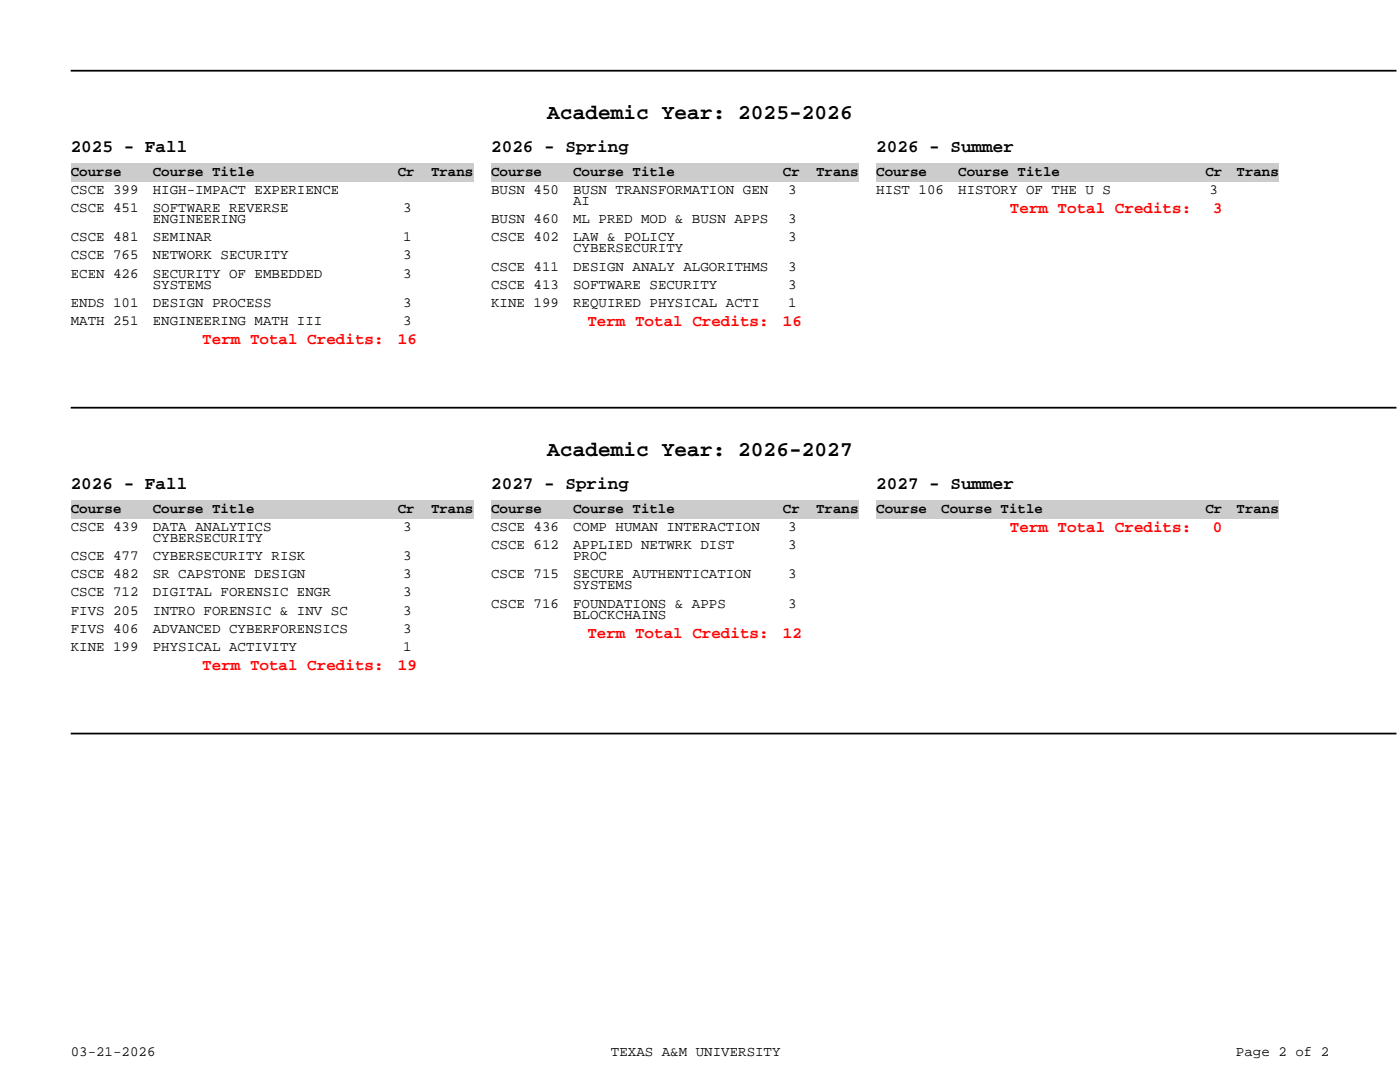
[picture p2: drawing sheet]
<svg xmlns="http://www.w3.org/2000/svg" width="279mm" height="216mm" viewBox="0 0 279 216" stroke-linecap="round" stroke-linejoin="round" font-family="sans-serif">
<defs><g id="words">
<g font-size="4.2">
<text x="109.2" y="23.8">Academic Year: 2025-2026</text>
<text x="109.2" y="91.1">Academic Year: 2026-2027</text>
</g>
<g font-size="3.5">
<text x="14.1" y="30.2">2025 - Fall</text>
<text x="98" y="30.2">2026 - Spring</text>
<text x="174.9" y="30.2">2026 - Summer</text>
<text x="14.1" y="97.5">2026 - Fall</text>
<text x="98" y="97.5">2027 - Spring</text>
<text x="174.9" y="97.5">2027 - Summer</text>
</g>
<g font-size="3.2" fill="#f00">
<text x="201.5" y="42.5">Term Total Credits:</text>
<text x="242" y="42.5">3</text>
<text x="117.2" y="65.1">Term Total Credits:</text>
<text x="156.2" y="65.1">16</text>
<text x="40.4" y="68.7">Term Total Credits:</text>
<text x="79.4" y="68.7">16</text>
<text x="201.5" y="106.1">Term Total Credits:</text>
<text x="242" y="106.1">0</text>
<text x="117.2" y="127.3">Term Total Credits:</text>
<text x="156.2" y="127.3">12</text>
<text x="40.4" y="133.8">Term Total Credits:</text>
<text x="79.4" y="133.8">19</text>
</g>
<g font-size="2.8">
<text x="14.1" y="35">Course</text>
<text x="30.5" y="35">Course Title</text>
<text x="79.4" y="35">Cr</text>
<text x="86" y="35">Trans</text>
<text x="98" y="35">Course</text>
<text x="114.4" y="35">Course Title</text>
<text x="156.2" y="35">Cr</text>
<text x="162.9" y="35">Trans</text>
<text x="174.9" y="35">Course</text>
<text x="191.2" y="35">Course Title</text>
<text x="240.6" y="35">Cr</text>
<text x="246.8" y="35">Trans</text>
<text x="14.1" y="38.7">CSCE 399</text>
<text x="30.5" y="38.7">HIGH-IMPACT EXPERIENCE</text>
<text x="98" y="38.7">BUSN 450</text>
<text x="114.4" y="38.7">BUSN TRANSFORMATION GEN</text>
<text x="114.4" y="40.9">AI</text>
<text x="157.3" y="38.7">3</text>
<text x="174.9" y="38.7">HIST 106</text>
<text x="191.2" y="38.7">HISTORY OF THE U S</text>
<text x="241.4" y="38.7">3</text>
<text x="14.1" y="42.3">CSCE 451</text>
<text x="30.5" y="42.3">SOFTWARE REVERSE</text>
<text x="30.5" y="44.5">ENGINEERING</text>
<text x="80.4" y="42.3">3</text>
<text x="98" y="44.5">BUSN 460</text>
<text x="114.4" y="44.5">ML PRED MOD &amp; BUSN APPS</text>
<text x="157.3" y="44.5">3</text>
<text x="14.1" y="48.1">CSCE 481</text>
<text x="14.1" y="51.8">CSCE 765</text>
<text x="30.5" y="48.1">SEMINAR</text>
<text x="30.5" y="51.8">NETWORK SECURITY</text>
<text x="80.4" y="48.1">1</text>
<text x="80.4" y="51.8">3</text>
<text x="98" y="48.1">CSCE 402</text>
<text x="98" y="54">CSCE 411</text>
<text x="114.4" y="48.1">LAW &amp; POLICY</text>
<text x="114.4" y="50.4">CYBERSECURITY</text>
<text x="114.4" y="54">DESIGN ANALY ALGORITHMS</text>
<text x="157.3" y="48.1">3</text>
<text x="157.3" y="54">3</text>
<text x="14.1" y="55.4">ECEN 426</text>
<text x="30.5" y="55.4">SECURITY OF EMBEDDED</text>
<text x="30.5" y="57.6">SYSTEMS</text>
<text x="80.4" y="55.4">3</text>
<text x="98" y="57.6">CSCE 413</text>
<text x="114.4" y="57.6">SOFTWARE SECURITY</text>
<text x="157.3" y="57.6">3</text>
<text x="14.1" y="61.3">ENDS 101</text>
<text x="14.1" y="64.9">MATH 251</text>
<text x="30.5" y="61.3">DESIGN PROCESS</text>
<text x="30.5" y="64.9">ENGINEERING MATH III</text>
<text x="80.4" y="61.3">3</text>
<text x="80.4" y="64.9">3</text>
<text x="98" y="61.3">KINE 199</text>
<text x="114.4" y="61.3">REQUIRED PHYSICAL ACTI</text>
<text x="157.3" y="61.3">1</text>
<text x="14.1" y="102.3">Course</text>
<text x="14.1" y="105.9">CSCE 439</text>
<text x="30.5" y="102.3">Course Title</text>
<text x="30.5" y="105.9">DATA ANALYTICS</text>
<text x="79.4" y="102.3">Cr</text>
<text x="80.4" y="105.9">3</text>
<text x="86" y="102.3">Trans</text>
<text x="98" y="102.3">Course</text>
<text x="98" y="105.9">CSCE 436</text>
<text x="114.4" y="102.3">Course Title</text>
<text x="114.4" y="105.9">COMP HUMAN INTERACTION</text>
<text x="156.2" y="102.3">Cr</text>
<text x="157.3" y="105.9">3</text>
<text x="162.9" y="102.3">Trans</text>
<text x="174.9" y="102.3">Course</text>
<text x="187.8" y="102.3">Course Title</text>
<text x="240.6" y="102.3">Cr</text>
<text x="246.8" y="102.3">Trans</text>
<text x="14.1" y="111.8">CSCE 477</text>
<text x="30.5" y="108.1">CYBERSECURITY</text>
<text x="30.5" y="111.8">CYBERSECURITY RISK</text>
<text x="80.4" y="111.8">3</text>
<text x="98" y="109.5">CSCE 612</text>
<text x="114.4" y="109.5">APPLIED NETWRK DIST</text>
<text x="114.4" y="111.8">PROC</text>
<text x="157.3" y="109.5">3</text>
<text x="14.1" y="115.4">CSCE 482</text>
<text x="14.1" y="119">CSCE 712</text>
<text x="30.5" y="115.4">SR CAPSTONE DESIGN</text>
<text x="30.5" y="119">DIGITAL FORENSIC ENGR</text>
<text x="80.4" y="115.4">3</text>
<text x="80.4" y="119">3</text>
<text x="98" y="115.4">CSCE 715</text>
<text x="114.4" y="115.4">SECURE AUTHENTICATION</text>
<text x="114.4" y="117.6">SYSTEMS</text>
<text x="157.3" y="115.4">3</text>
<text x="14.1" y="122.6">FIVS 205</text>
<text x="30.5" y="122.6">INTRO FORENSIC &amp; INV SC</text>
<text x="80.4" y="122.6">3</text>
<text x="98" y="121.2">CSCE 716</text>
<text x="114.4" y="121.2">FOUNDATIONS &amp; APPS</text>
<text x="114.4" y="123.5">BLOCKCHAINS</text>
<text x="157.3" y="121.2">3</text>
<text x="14.1" y="126.3">FIVS 406</text>
<text x="14.1" y="129.9">KINE 199</text>
<text x="30.5" y="126.3">ADVANCED CYBERFORENSICS</text>
<text x="30.5" y="129.9">PHYSICAL ACTIVITY</text>
<text x="80.4" y="126.3">3</text>
<text x="80.4" y="129.9">1</text>
<text x="14.1" y="210.6">03-21-2026</text>
<text x="121.9" y="210.6">TEXAS A&amp;M UNIVERSITY</text>
<text x="246.7" y="210.6">Page 2 of 2</text>
</g>
</g></defs>
<g fill="#ccc">
<path d="M174.9 99.8h11.5v3.6h-11.5z"/>
<path d="M186.4 99.8h52.8v3.6h-52.8z"/>
<path d="M239.2 99.8h6.2v3.6h-6.2z"/>
<path d="M245.4 99.8h9.8v3.6h-9.8z"/>
<path d="M98 99.8h15v3.6h-15z"/>
<path d="M113 99.8h41.8v3.6h-41.8z"/>
<path d="M154.8 99.8h6.7v3.6h-6.7z"/>
<path d="M161.5 99.8h9.8v3.6h-9.8z"/>
<path d="M14.1 99.8h15v3.6h-15z"/>
<path d="M29.1 99.8h48.9v3.6h-48.9z"/>
<path d="M78 99.8h6.6v3.6h-6.6z"/>
<path d="M84.6 99.8h9.9v3.6h-9.9z"/>
<path d="M174.9 32.6h14.9v3.6h-14.9z"/>
<path d="M189.8 32.6h49.4v3.6h-49.4z"/>
<path d="M239.2 32.6h6.2v3.6h-6.2z"/>
<path d="M245.4 32.6h9.8v3.6h-9.8z"/>
<path d="M98 32.6h15v3.6h-15z"/>
<path d="M113 32.6h41.8v3.6h-41.8z"/>
<path d="M154.8 32.6h6.7v3.6h-6.7z"/>
<path d="M161.5 32.6h9.8v3.6h-9.8z"/>
<path d="M14.1 32.6h15v3.6h-15z"/>
<path d="M29.1 32.6h48.9v3.6h-48.9z"/>
<path d="M78 32.6h6.6v3.6h-6.6z"/>
<path d="M84.6 32.6h9.9v3.6h-9.9z"/>
</g>
<path d="M14.1 14.1h264.6M14.1 81.4h264.6M14.1 146.4h264.6" fill="none" stroke="#000" stroke-width=".35"/>
<use href="#words"/>
</svg>
